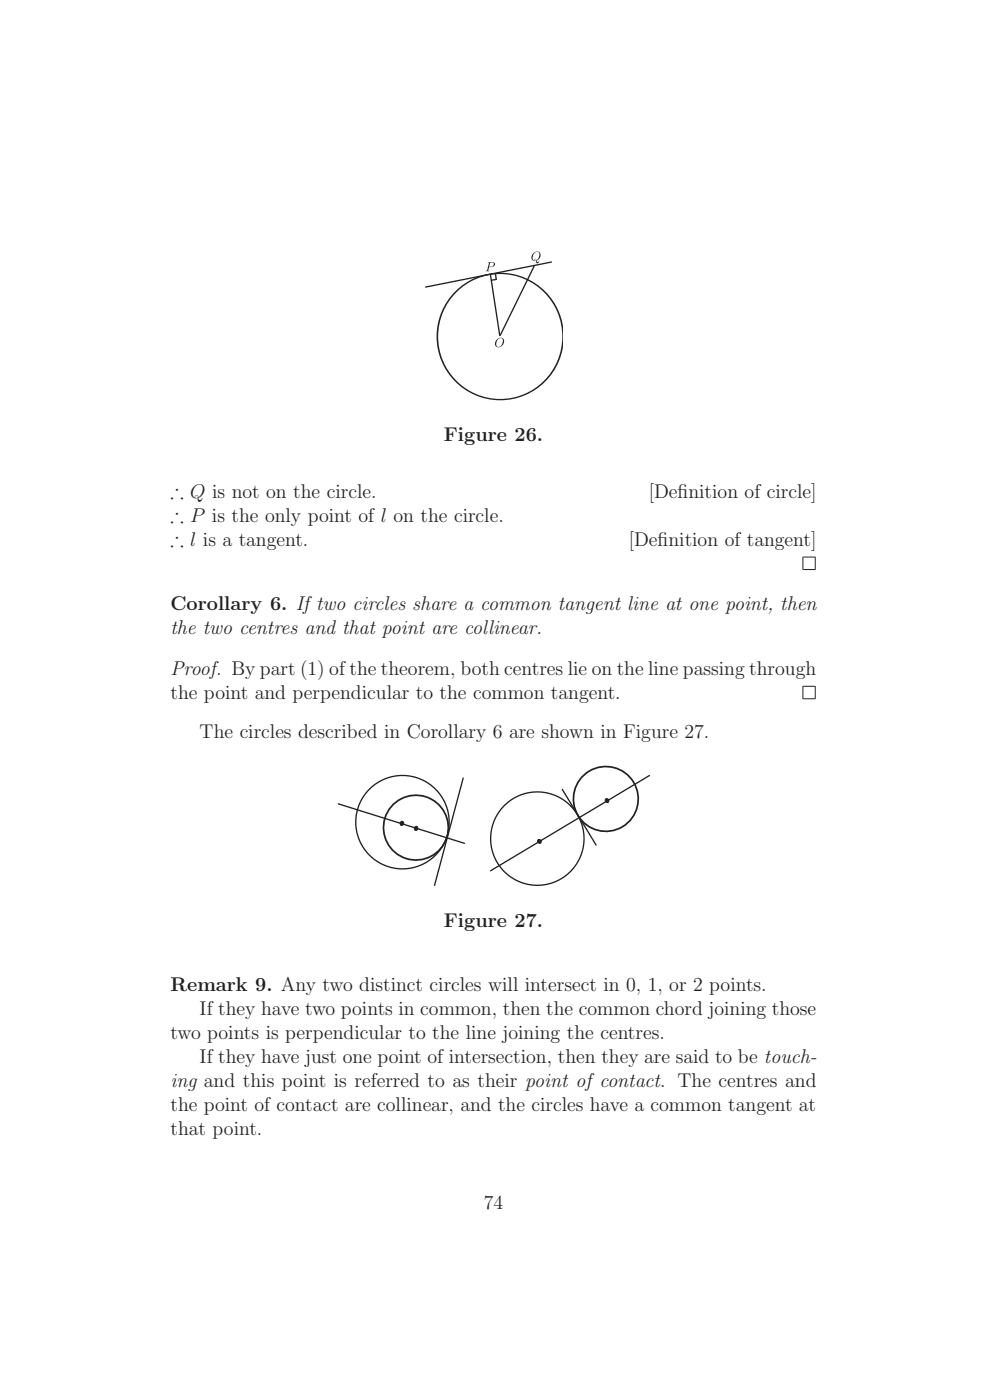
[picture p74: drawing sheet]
<svg xmlns="http://www.w3.org/2000/svg" width="210mm" height="297mm" viewBox="0 0 210 297" stroke-linecap="round" stroke-linejoin="round" font-family="sans-serif">
<defs><g id="words">
<g font-size="4.2" fill="#231f20">
<text x="94.2" y="93.5">Figure 26.</text>
<text x="36.2" y="105.6">∴ Q is not on the circle.</text>
<text x="137.6" y="105.6">[Def</text>
<text x="143.7" y="105.6">inition of circle]</text>
<text x="36.2" y="110.7">∴ P is the only point of l on the circle.</text>
<text x="36.2" y="115.8">∴ l is a tangent.</text>
<text x="133.4" y="115.8">[Def</text>
<text x="139.5" y="115.8">inition of tangent]</text>
<text x="36.2" y="129.5">Corollary 6. If two circles share a common tangent line at one point, then</text>
<text x="36.2" y="134.6">the two centres and that point are collinear.</text>
<text x="36.2" y="143.2">Proof. By part (1) of the theorem, both centres lie on the line passing through</text>
<text x="36.2" y="148.3">the point and perpendicular to the common tangent.</text>
<text x="42.4" y="156.6">The circles described in Corollary 6 are shown in Figure 27.</text>
<text x="94.2" y="196.7">Figure 27.</text>
<text x="36.2" y="210.2">Remark 9. Any two distinct circles will intersect in 0, 1, or 2 points.</text>
<text x="42.4" y="215.3">If they have two points in common, then the common chord joining those</text>
<text x="36.2" y="220.4">two points is perpendicular to the line joining the centres.</text>
<text x="42.4" y="225.5">If they have just one point of intersection, then they are said to be touch-</text>
<text x="36.2" y="230.6">ing and this point is referred to as their point of contact. The centres and</text>
<text x="36.2" y="235.7">the point of contact are collinear, and the circles have a common tangent at</text>
<text x="36.2" y="240.8">that point.</text>
<text x="102.6" y="256.5">74</text>
</g>
</g></defs>
<path d="M119.4 70.3a13.3 13.3 0 0 0-19-10.9 13.3 13.3 0 0 0-3.7 21.5 13.3 13.3 0 0 0 21.6-4 12.7 12.7 0 0 0 1.1-4.4" fill="none" stroke="#231f20" stroke-width=".31"/>
<g fill="#231f20">
<path d="M105.5 71.9l.7-.3a1.27 1.27 0 0 0-.7 1.9 1.06 1.06 0 0 0 1.1-.6 1.06 1.06 0 0 0-.4-1.3l.4 .1 .3 .3a1.17 1.17 0 0 1-.4 1.3 1.17 1.17 0 0 1-1.3 .2 1.08 1.08 0 0 1 .3-1.6z"/>
<path d="M103.5 55.6a1.79 1.79 0 0 1 1.5 .2 .62 .62 0 0 1-.8 .9h-.5l.5-.1a.45 .45 0 0 0 .5-.3 .45 .45 0 0 0-.3-.6l-.5 .1-.3 1.6 .2 .1h-.8l.3-.2 .4-1.5z"/>
<path d="M113.3 53.6a.81 .81 0 0 1 1-.1 .81 .81 0 0 1 .3 1l-.3 .5-.5 .3 .2 .3 .4-.3-.2 .4-.3 .2-.2-.2v-.4l-.2 .1 .2-.2-.1-.3 .2 .3a1.22 1.22 0 0 0 .4-1.7 1.08 1.08 0 0 0-1.1 .6 1.08 1.08 0 0 0 .2 1.2v-.2l.3-.2-.3 .3 .2 .1a.57 .57 0 0 1-.8-.7l.1-.4z"/>
</g>
<path d="M104 58.2l2 13.1M105.1 58.1v-.1l.2 1.3-1.1 .2M113.4 56.4l-7.3 14.8M117.1 55.6l-26.9 5.3" fill="none" stroke="#231f20" stroke-width=".28"/>
<path d="M170.3 118.1v2.8M170.4 118.2h2.5M172.9 118.1v2.8M170.4 120.8h2.5M170.3 145.5v2.8M170.4 145.6h2.5M170.4 148.2h2.5M172.9 145.5v2.8" fill="none" stroke="#231f20" stroke-width=".21"/>
<circle cx="88.2" cy="175.7" r=".41" fill="#231f20"/>
<circle cx="88.2" cy="175.7" r=".41" fill="none" stroke="#231f20" stroke-width=".21"/>
<g fill="none" stroke="#231f20" stroke-width=".28">
<path d="M71.7 170.5l26.9 8.4M137.9 164.5l-33.9 20.3"/>
<circle cx="85.4" cy="174.4" r="9.9"/>
<circle cx="114" cy="177.9" r="9.9"/>
</g>
<g fill="none" stroke="#231f20" stroke-width=".37">
<circle cx="88.2" cy="175.6" r="6.9"/>
<circle cx="128.5" cy="169.5" r="6.9"/>
</g>
<circle cx="85.2" cy="174.7" r=".42" fill="#231f20"/>
<circle cx="85.2" cy="174.7" r=".41" fill="none" stroke="#231f20" stroke-width=".21"/>
<circle cx="114.4" cy="178.5" r=".41" fill="#231f20"/>
<circle cx="114.4" cy="178.5" r=".41" fill="none" stroke="#231f20" stroke-width=".21"/>
<circle cx="128.7" cy="169.9" r=".41" fill="#231f20"/>
<circle cx="128.7" cy="169.9" r=".41" fill="none" stroke="#231f20" stroke-width=".21"/>
<path d="M85.2 174.7l.4 .1z" fill="#231f20"/>
<path d="M85.2 174.7l.4 .1z" fill="none" stroke="#231f20" stroke-width=".21"/>
<path d="M85.2 174.7l.4 .1z" fill="#231f20"/>
<path d="M85.2 174.7l.4 .1z" fill="none" stroke="#231f20" stroke-width=".21"/>
<path d="M85.2 174.7l.4 .1z" fill="#231f20"/>
<path d="M85.2 174.7l.4 .1z" fill="none" stroke="#231f20" stroke-width=".21"/>
<path d="M98.3 165l-6.1 22.9M119.2 167.4l7.3 12" fill="none" stroke="#231f20" stroke-width=".28"/>
<use href="#words"/>
</svg>
